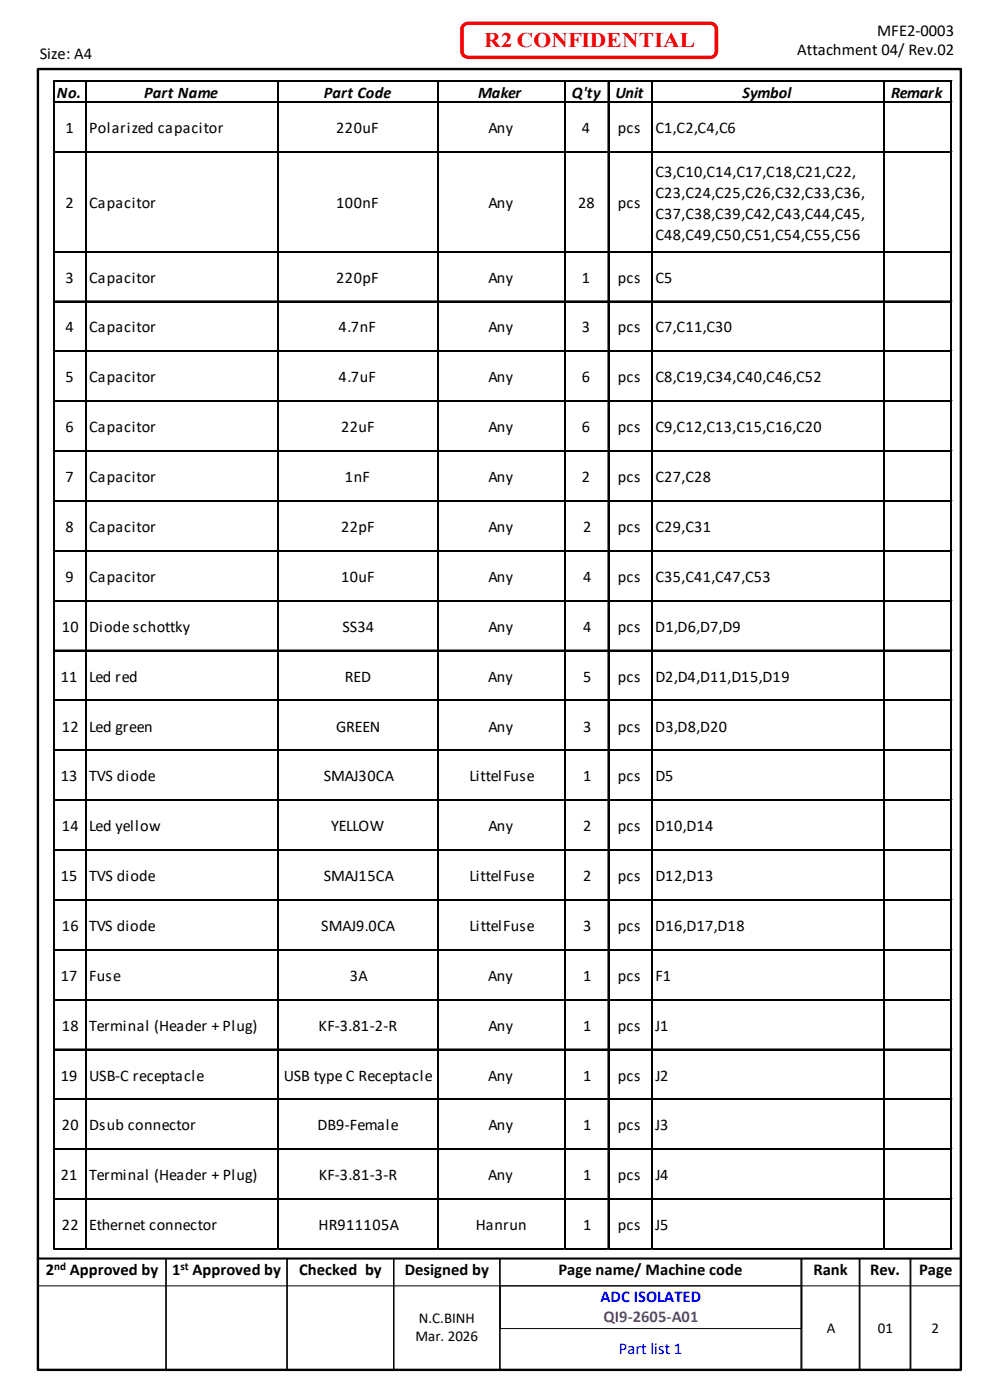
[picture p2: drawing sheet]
<svg xmlns="http://www.w3.org/2000/svg" width="210mm" height="297mm" viewBox="0 0 210 297" stroke-linecap="round" stroke-linejoin="round" font-family="sans-serif">
<defs><g id="words">
<text font-size="4.4" fill="#f00" x="102.7" y="10">R2 CONFIDENTIAL</text>
<g font-size="3.5">
<text x="169.1" y="11.8">Attachment 04/ Rev.02</text>
<text x="186.1" y="7.5">MFE2-0003</text>
<text x="8.4" y="12.6">Size: A4</text>
<text x="9.7" y="270.6">2</text>
<text x="14.8" y="270.6">Approved by</text>
<text x="36.5" y="270.6">1</text>
<text x="40.9" y="270.6">Approved by</text>
<text x="63.5" y="270.6">Checked by</text>
<text x="85.9" y="270.6">Designed by</text>
<text x="118.5" y="270.6">Page name/ Machine code</text>
<text x="172.5" y="270.6">Rank</text>
<text x="184.6" y="270.6">Rev.</text>
<text x="195" y="270.6">Page</text>
</g>
<g font-size="3.5" fill="#00f">
<text x="127.4" y="276.3">ADC ISOLATED</text>
<text x="131.3" y="287.3">Part list 1</text>
</g>
<text font-size="3.5" fill="#7030a0" x="128" y="280.5">QI9-2605-A01</text>
<g font-size="3.4">
<text x="12.1" y="20.8">No.</text>
<text x="30.6" y="20.8">Part Name</text>
<text x="68.7" y="20.8">Part Code</text>
<text x="101.5" y="20.8">Maker</text>
<text x="121.3" y="20.8">Q'ty</text>
<text x="130.6" y="20.8">Unit</text>
<text x="157.5" y="20.8">Symbol</text>
<text x="189" y="20.8">Remark</text>
<text x="13.9" y="28.2">1</text>
<text x="18.9" y="28.2">Polarized capacitor</text>
<text x="71.3" y="28.2">220uF</text>
<text x="103.6" y="28.2">Any</text>
<text x="123.4" y="28.2">4</text>
<text x="131" y="28.2">pcs</text>
<text x="139" y="28.2">C1,C2,C4,C6</text>
<text x="139" y="37.5">C3,C10,C14,C17,C18,C21,C22,</text>
<text x="139" y="42">C23,C24,C25,C26,C32,C33,C36,</text>
<text x="13.9" y="44.1">2</text>
<text x="18.9" y="44.1">Capacitor</text>
<text x="71.3" y="44.1">100nF</text>
<text x="103.6" y="44.1">Any</text>
<text x="122.6" y="44.1">28</text>
<text x="131" y="44.1">pcs</text>
<text x="139" y="46.5">C37,C38,C39,C42,C43,C44,C45,</text>
<text x="139" y="51">C48,C49,C50,C51,C54,C55,C56</text>
<text x="13.9" y="59.9">3</text>
<text x="18.9" y="59.9">Capacitor</text>
<text x="71.3" y="59.9">220pF</text>
<text x="103.6" y="59.9">Any</text>
<text x="123.4" y="59.9">1</text>
<text x="131" y="59.9">pcs</text>
<text x="139" y="59.9">C5</text>
<text x="13.9" y="70.5">4</text>
<text x="18.9" y="70.5">Capacitor</text>
<text x="71.8" y="70.5">4.7nF</text>
<text x="103.6" y="70.5">Any</text>
<text x="123.4" y="70.5">3</text>
<text x="131" y="70.5">pcs</text>
<text x="139" y="70.5">C7,C11,C30</text>
<text x="13.9" y="81.1">5</text>
<text x="18.9" y="81.1">Capacitor</text>
<text x="71.8" y="81.1">4.7uF</text>
<text x="103.6" y="81.1">Any</text>
<text x="123.4" y="81.1">6</text>
<text x="131" y="81.1">pcs</text>
<text x="139" y="81.1">C8,C19,C34,C40,C46,C52</text>
<text x="13.9" y="91.7">6</text>
<text x="18.9" y="91.7">Capacitor</text>
<text x="72.4" y="91.7">22uF</text>
<text x="103.6" y="91.7">Any</text>
<text x="123.4" y="91.7">6</text>
<text x="131" y="91.7">pcs</text>
<text x="139" y="91.7">C9,C12,C13,C15,C16,C20</text>
<text x="13.9" y="102.3">7</text>
<text x="18.9" y="102.3">Capacitor</text>
<text x="73.1" y="102.3">1nF</text>
<text x="103.6" y="102.3">Any</text>
<text x="123.4" y="102.3">2</text>
<text x="131" y="102.3">pcs</text>
<text x="139" y="102.3">C27,C28</text>
<text x="13.9" y="112.9">8</text>
<text x="18.9" y="112.9">Capacitor</text>
<text x="72.4" y="112.9">22pF</text>
<text x="103.6" y="112.9">Any</text>
<text x="123.7" y="112.9">2</text>
<text x="131" y="112.9">pcs</text>
<text x="139" y="112.9">C29,C31</text>
<text x="13.9" y="123.4">9</text>
<text x="18.9" y="123.4">Capacitor</text>
<text x="72.4" y="123.4">10uF</text>
<text x="103.6" y="123.4">Any</text>
<text x="123.7" y="123.4">4</text>
<text x="131" y="123.4">pcs</text>
<text x="139" y="123.4">C35,C41,C47,C53</text>
<text x="13.1" y="134">10 Diode schottky</text>
<text x="72.6" y="134">SS34</text>
<text x="103.6" y="134">Any</text>
<text x="123.7" y="134">4</text>
<text x="131.1" y="134">pcs</text>
<text x="139" y="134">D1,D6,D7,D9</text>
<text x="12.9" y="144.6">11</text>
<text x="18.9" y="144.6">Led red</text>
<text x="73.1" y="144.6">RED</text>
<text x="103.6" y="144.6">Any</text>
<text x="123.7" y="144.6">5</text>
<text x="131.1" y="144.6">pcs</text>
<text x="139" y="144.6">D2,D4,D11,D15,D19</text>
<text x="13.1" y="155.2">12 Led green</text>
<text x="71.3" y="155.2">GREEN</text>
<text x="103.6" y="155.2">Any</text>
<text x="123.7" y="155.2">3</text>
<text x="131.1" y="155.2">pcs</text>
<text x="139" y="155.2">D3,D8,D20</text>
<text x="12.9" y="165.8">13</text>
<text x="18.9" y="165.8">TVS diode</text>
<text x="68.7" y="165.8">SMAJ30CA</text>
<text x="99.6" y="165.8">LittelFuse</text>
<text x="123.7" y="165.8">1</text>
<text x="131.1" y="165.8">pcs</text>
<text x="139" y="165.8">D5</text>
<text x="13.1" y="176.4">14 Led yellow</text>
<text x="70.2" y="176.4">YELLOW</text>
<text x="103.6" y="176.4">Any</text>
<text x="123.7" y="176.4">2</text>
<text x="131.1" y="176.4">pcs</text>
<text x="139" y="176.4">D10,D14</text>
<text x="12.9" y="186.9">15</text>
<text x="18.9" y="186.9">TVS diode</text>
<text x="68.7" y="186.9">SMAJ15CA</text>
<text x="99.6" y="186.9">LittelFuse</text>
<text x="123.7" y="186.9">2</text>
<text x="131.1" y="186.9">pcs</text>
<text x="139" y="186.9">D12,D13</text>
<text x="13.1" y="197.5">16 TVS diode</text>
<text x="68.1" y="197.5">SMAJ9.0CA</text>
<text x="99.6" y="197.5">LittelFuse</text>
<text x="123.7" y="197.5">3</text>
<text x="131.1" y="197.5">pcs</text>
<text x="139" y="197.5">D16,D17,D18</text>
<text x="12.9" y="208.1">17</text>
<text x="18.9" y="208.1">Fuse</text>
<text x="74.2" y="208.1">3A</text>
<text x="103.6" y="208.1">Any</text>
<text x="123.7" y="208.1">1</text>
<text x="131.1" y="208.1">pcs</text>
<text x="139" y="208.1">F1</text>
<text x="13.1" y="218.7">18 Terminal (Header + Plug)</text>
<text x="67.6" y="218.7">KF-3.81-2-R</text>
<text x="103.6" y="218.7">Any</text>
<text x="123.7" y="218.7">1</text>
<text x="131.1" y="218.7">pcs</text>
<text x="139" y="218.7">J1</text>
<text x="12.9" y="229.2">19</text>
<text x="18.9" y="229.2">USB-C receptacle</text>
<text x="60.2" y="229.2">USB type C Receptacle</text>
<text x="103.6" y="229.2">Any</text>
<text x="123.7" y="229.2">1</text>
<text x="131.1" y="229.2">pcs</text>
<text x="139" y="229.2">J2</text>
<text x="13.1" y="239.8">20 Dsub connector</text>
<text x="67.4" y="239.8">DB9-Female</text>
<text x="103.6" y="239.8">Any</text>
<text x="123.7" y="239.8">1</text>
<text x="131.1" y="239.8">pcs</text>
<text x="139" y="239.8">J3</text>
<text x="12.9" y="250.4">21</text>
<text x="18.9" y="250.4">Terminal (Header + Plug)</text>
<text x="67.6" y="250.4">KF-3.81-3-R</text>
<text x="103.6" y="250.4">Any</text>
<text x="123.7" y="250.4">1</text>
<text x="131.1" y="250.4">pcs</text>
<text x="139" y="250.4">J4</text>
<text x="13.1" y="261">22 Ethernet connector</text>
<text x="67.6" y="261">HR911105A</text>
<text x="100.9" y="261">Hanrun</text>
<text x="123.7" y="261">1</text>
<text x="131.1" y="261">pcs</text>
<text x="139" y="261">J5</text>
</g>
<g font-size="3.2">
<text x="88.9" y="280.7">N.C.BINH</text>
<text x="88.1" y="284.5">Mar. 2026</text>
<text x="175.4" y="282.7">A</text>
<text x="186.2" y="282.7">01</text>
<text x="197.6" y="282.7">2</text>
</g>
<g font-size="2.4">
<text x="11.5" y="269.5">nd</text>
<text x="38.3" y="269.5">st</text>
</g>
</g></defs>
<path d="M8 14.6h195.8v276h-195.8z" fill="none" stroke="#000" stroke-width=".51"/>
<path d="M98.1 5.1l.6-.4 .6-.1h51.7a1.69 1.69 0 0 1 1.3 1.2l.1 5.2a1.74 1.74 0 0 1-1.4 1.5h-52.1a1.66 1.66 0 0 1-1.3-1.5v-4.9l.2-.6zM98.6 5.5l-.2 .5v5.1l.2 .4 .5 .3h51.8l.4-.2 .3-.6v-4.8l-.3-.7-.4-.2h-51.8z" fill="#f00"/>
<path d="M8 267h195.8" fill="none" stroke="#000" stroke-width=".42"/>
<g fill="none" stroke="#000" stroke-width=".21">
<path d="M11.3 17v248.1M11.5 17h190.5M18.1 17.3v247.8M58.9 17.3v247.8M92.7 17.3v247.8M119.7 17.3v247.8M129 17.3v247.8M138.2 17.3v247.8M187.4 17.3v247.8M201.7 17.3v247.8M11.5 21.5h190.5M11.5 32.1h190.5"/>
<path d="M11.5 53.3h190.5M11.5 63.8h190.5M11.5 74.4h190.5M11.5 85h190.5M11.5 95.6h190.5M11.5 106.2h190.5M11.5 116.7h190.5M11.5 127.3h190.5M11.5 137.9h190.5M11.5 148.5h190.5M11.5 159.1h190.5M11.5 169.6h190.5"/>
<path d="M11.5 180.2h190.5M11.5 190.8h190.5M11.5 201.4h190.5M11.5 212h190.5M11.5 222.5h190.5M11.5 233.1h190.5M11.5 243.7h190.5M11.5 254.3h190.5M8 272.8h195.8M11.5 264.9h190.5M106.1 272.8h64v9.1h-64z"/>
</g>
<g fill="none" stroke="#000" stroke-width=".25">
<path d="M11.4 17v248.1M11.5 17.1h190.5M59 17.3v247.8M119.8 17.3v247.8M129.1 17.3v247.8M138.3 17.3v247.8M201.8 17.3v247.8M11.5 32.2h190.5M11.5 53.4h190.5M11.5 64h190.5M11.5 74.5h190.5M11.5 85.1h190.5"/>
<path d="M11.5 95.7h190.5M11.5 106.3h190.5M11.5 116.9h190.5M11.5 127.5h190.5M11.5 138h190.5M11.5 180.3h190.5M11.5 190.9h190.5M11.5 201.5h190.5M11.5 212.1h190.5M11.5 222.7h190.5M11.5 233.3h190.5M11.5 243.8h190.5"/>
<path d="M11.5 254.4h190.5M8 267h27.2v23.6h-27.2zM11.5 265h190.5M35.2 267h25.7v23.6h-25.7zM60.9 267h22.6v23.6h-22.6zM83.5 267h22.5v23.6h-22.5zM106 267h63.9v23.6h-63.9zM170.1 267h12.2v23.6h-12.2zM182.4 267h10.7v23.6h-10.7zM193.2 267h10.6v23.6h-10.6z"/>
</g>
<path d="M18.3 17.3v247.8M92.9 17.3v247.8M187.6 17.3v247.8M11.5 21.7h190.5M11.5 148.6h190.5M11.5 159.2h190.5M11.5 169.8h190.5" fill="none" stroke="#000" stroke-width=".3"/>
<path d="M11.3 265.1v.1M18.1 265.1v.1M58.9 265.1v.1M92.7 265.1v.1M119.7 265.1v.1M129 265.1v.1M138.2 265.1v.1M187.4 265.1v.1M201.7 265.1v.1" fill="none" stroke="#e0e0e0" stroke-width=".21"/>
<use href="#words"/>
</svg>
